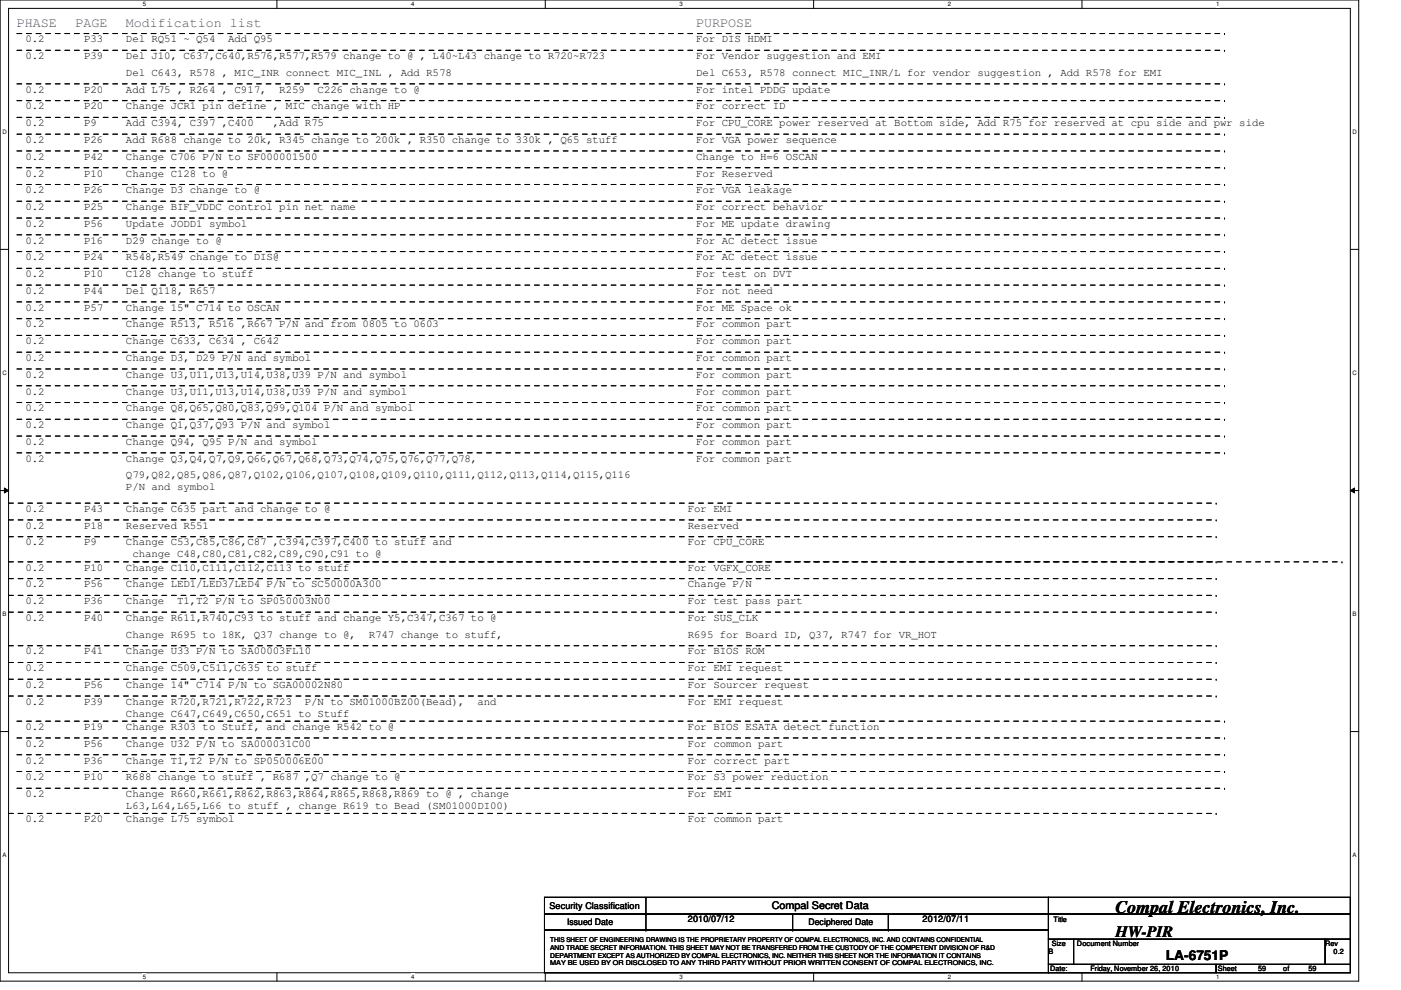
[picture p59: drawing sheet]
<svg xmlns="http://www.w3.org/2000/svg" width="297mm" height="210mm" viewBox="0 0 297 210" stroke-linecap="round" stroke-linejoin="round" font-family="sans-serif">
<defs><g id="words">
<text font-size="3.7" x="236.5" y="193.6">Compal Electronics, Inc.</text>
<text font-size="3.3" x="236.5" y="198.6">HW-PIR</text>
<g font-size="2.8" fill="#00f">
<text x="3.6" y="5.8">PHASE</text>
<text x="16" y="5.8">PAGE</text>
<text x="26.7" y="5.8">Modification list</text>
<text x="147.6" y="5.8">PURPOSE</text>
</g>
<text font-size="2.8" x="247.2" y="203.5">LA-6751P</text>
<g font-size="2.3">
<text x="5.4" y="9">0.2</text>
<text x="17.8" y="9">P33</text>
<text x="26.7" y="9">Del RQ51 ~ Q54</text>
<text x="48.4" y="9">Add Q95</text>
<text x="147.6" y="9">For DIS HDMI</text>
<text x="5.4" y="12.5">0.2</text>
<text x="17.8" y="12.5">P39</text>
<text x="26.7" y="12.5">Del J10, C637,C640,R576,R577,R579 change to @ , L40~L43 change to R720~R723</text>
<text x="26.7" y="16.1">Del C643, R578 , MIC_INR connect MIC_INL , Add R578</text>
<text x="147.6" y="12.5">For Vendor suggestion and EMI</text>
<text x="147.6" y="16.1">Del C653, R578 connect MIC_INR/L for vendor suggestion , Add R578 for EMI</text>
<text x="5.4" y="19.6">0.2</text>
<text x="5.4" y="23.2">0.2</text>
<text x="17.8" y="19.6">P20</text>
<text x="17.8" y="23.2">P20</text>
<text x="26.7" y="19.6">Add L75 , R264 , C917,</text>
<text x="26.7" y="23.2">Change JCR1 pin define , MIC change with HP</text>
<text x="59.2" y="19.6">R259</text>
<text x="67.3" y="19.6">C226 change to @</text>
<text x="147.6" y="19.6">For intel PDDG update</text>
<text x="147.6" y="23.2">For correct ID</text>
<text x="5.4" y="26.8">0.2</text>
<text x="17.8" y="26.8">P9</text>
<text x="26.7" y="26.8">Add C394, C397 ,C400</text>
<text x="57.9" y="26.8">,Add R75</text>
<text x="147.6" y="26.8">For CPU_CORE power reserved at Bottom side, Add R75 for reserved at cpu side and pwr side</text>
<text x="5.4" y="30.3">0.2</text>
<text x="5.4" y="33.9">0.2</text>
<text x="17.8" y="30.3">P26</text>
<text x="17.8" y="33.9">P42</text>
<text x="26.7" y="30.3">Add R688 change to 20k, R345 change to 200k , R350 change to 330k , Q65 stuff</text>
<text x="26.7" y="33.9">Change C706 P/N to SF000001500</text>
<text x="147.6" y="30.3">For VGA power sequence</text>
<text x="147.6" y="33.9">Change to H=6 OSCAN</text>
<text x="5.4" y="37.4">0.2</text>
<text x="5.4" y="41">0.2</text>
<text x="17.8" y="37.4">P10</text>
<text x="17.8" y="41">P26</text>
<text x="26.7" y="37.4">Change C128 to @</text>
<text x="26.7" y="41">Change D3 change to @</text>
<text x="147.6" y="37.4">For Reserved</text>
<text x="147.6" y="41">For VGA leakage</text>
<text x="5.4" y="44.5">0.2</text>
<text x="17.8" y="44.5">P25</text>
<text x="26.7" y="44.5">Change BIF_VDDC control pin net name</text>
<text x="147.6" y="44.5">For correct behavior</text>
<text x="5.4" y="48.1">0.2</text>
<text x="5.4" y="51.6">0.2</text>
<text x="17.8" y="48.1">P56</text>
<text x="17.8" y="51.6">P16</text>
<text x="26.7" y="48.1">Update JODD1 symbol</text>
<text x="26.7" y="51.6">D29 change to @</text>
<text x="147.6" y="48.1">For ME update drawing</text>
<text x="147.6" y="51.6">For AC detect issue</text>
<text x="5.4" y="55.2">0.2</text>
<text x="5.4" y="58.8">0.2</text>
<text x="17.8" y="55.2">P24</text>
<text x="17.8" y="58.8">P10</text>
<text x="26.7" y="55.2">R548,R549 change to DIS@</text>
<text x="26.7" y="58.8">C128 change to stuff</text>
<text x="147.6" y="55.2">For AC detect issue</text>
<text x="147.6" y="58.8">For test on DVT</text>
<text x="5.4" y="62.3">0.2</text>
<text x="5.4" y="65.9">0.2</text>
<text x="17.8" y="62.3">P44</text>
<text x="17.8" y="65.9">P57</text>
<text x="26.7" y="62.3">Del Q118, R657</text>
<text x="26.7" y="65.9">Change 15&quot; C714 to OSCAN</text>
<text x="147.6" y="62.3">For not need</text>
<text x="147.6" y="65.9">For ME Space ok</text>
<text x="5.4" y="69.4">0.2</text>
<text x="26.7" y="69.4">Change R513, R516 ,R667 P/N and from 0805 to 0603</text>
<text x="147.6" y="69.4">For common part</text>
<text x="5.4" y="73">0.2</text>
<text x="5.4" y="76.5">0.2</text>
<text x="26.7" y="73">Change C633, C634 , C642</text>
<text x="26.7" y="76.5">Change D3, D29 P/N and symbol</text>
<text x="147.6" y="73">For common part</text>
<text x="147.6" y="76.5">For common part</text>
<text x="5.4" y="80.1">0.2</text>
<text x="5.4" y="83.7">0.2</text>
<text x="26.7" y="80.1">Change U3,U11,U13,U14,U38,U39 P/N and symbol</text>
<text x="26.7" y="83.7">Change U3,U11,U13,U14,U38,U39 P/N and symbol</text>
<text x="147.6" y="80.1">For common part</text>
<text x="147.6" y="83.7">For common part</text>
<text x="5.4" y="87.2">0.2</text>
<text x="26.7" y="87.2">Change Q8,Q65,Q80,Q83,Q99,Q104 P/N and symbol</text>
<text x="147.6" y="87.2">For common part</text>
<text x="5.4" y="90.8">0.2</text>
<text x="5.4" y="94.3">0.2</text>
<text x="26.7" y="90.8">Change Q1,Q37,Q93 P/N and symbol</text>
<text x="26.7" y="94.3">Change Q94, Q95 P/N and symbol</text>
<text x="147.6" y="90.8">For common part</text>
<text x="147.6" y="94.3">For common part</text>
<text x="5.4" y="97.9">0.2</text>
<text x="26.7" y="101.4">Q79,Q82,Q85,Q86,Q87,Q102,Q106,Q107,Q108,Q109,Q110,Q111,Q112,Q113,Q114,Q115,Q116</text>
<text x="26.7" y="97.9">Change Q3,Q4,Q7,Q9,Q66,Q67,Q68,Q73,Q74,Q75,Q76,Q77,Q78,</text>
<text x="147.6" y="97.9">For common part</text>
<text x="26.7" y="103.9">P/N and symbol</text>
<text x="5.4" y="108.5">0.2</text>
<text x="5.4" y="112.1">0.2</text>
<text x="17.8" y="108.5">P43</text>
<text x="17.8" y="112.1">P18</text>
<text x="26.7" y="108.5">Change C635 part and change to @</text>
<text x="26.7" y="112.1">Reserved R551</text>
<text x="145.8" y="108.5">For EMI</text>
<text x="145.8" y="112.1">Reserved</text>
<text x="5.4" y="115.7">0.2</text>
<text x="17.8" y="115.7">P9</text>
<text x="26.7" y="115.7">Change C53,C85,C86,C87 ,C394,C397,C400 to stuff and</text>
<text x="28.1" y="118.2">change C48,C80,C81,C82,C89,C90,C91 to @</text>
<text x="145.8" y="115.7">For CPU_CORE</text>
<text x="5.4" y="121">0.2</text>
<text x="5.4" y="124.5">0.2</text>
<text x="17.8" y="124.5">P56</text>
<text x="17.8" y="121">P10</text>
<text x="26.7" y="121">Change C110,C111,C112,C113 to stuff</text>
<text x="26.7" y="124.5">Change LED1/LED3/LED4 P/N to SC50000A300</text>
<text x="145.8" y="124.5">Change P/N</text>
<text x="145.8" y="121">For VGFX_CORE</text>
<text x="5.4" y="128.1">0.2</text>
<text x="5.4" y="131.7">0.2</text>
<text x="17.8" y="128.1">P36</text>
<text x="17.8" y="131.7">P40</text>
<text x="26.7" y="131.7">Change R611,R740,C93 to stuff and change Y5,C347,C367 to @</text>
<text x="26.7" y="128.1">Change</text>
<text x="37.5" y="128.1">T1,T2 P/N to SP050003N00</text>
<text x="145.8" y="128.1">For test pass part</text>
<text x="145.8" y="131.7">For SUS_CLK</text>
<text x="26.7" y="135.2">Change R695 to 18K, Q37 change to @,</text>
<text x="78.2" y="135.2">R747 change to stuff,</text>
<text x="145.8" y="135.2">R695 for Board ID, Q37, R747 for VR_HOT</text>
<text x="5.4" y="138.8">0.2</text>
<text x="5.4" y="142.3">0.2</text>
<text x="17.8" y="138.8">P41</text>
<text x="26.7" y="138.8">Change U33 P/N to SA00003FL10</text>
<text x="26.7" y="142.3">Change C509,C511,C635 to stuff</text>
<text x="145.8" y="138.8">For BIOS ROM</text>
<text x="145.8" y="142.3">For EMI request</text>
<text x="5.4" y="145.9">0.2</text>
<text x="5.4" y="149.4">0.2</text>
<text x="17.8" y="145.9">P56</text>
<text x="17.8" y="149.4">P39</text>
<text x="26.7" y="145.9">Change 14&quot; C714 P/N to SGA00002N80</text>
<text x="26.7" y="149.4">Change R720,R721,R722,R723</text>
<text x="64.6" y="149.4">P/N to SM01000BZ00(Bead),</text>
<text x="101.2" y="149.4">and</text>
<text x="145.8" y="145.9">For Sourcer request</text>
<text x="145.8" y="149.4">For EMI request</text>
<text x="5.4" y="154.8">0.2</text>
<text x="17.8" y="154.8">P19</text>
<text x="26.7" y="151.9">Change C647,C649,C650,C651 to Stuff</text>
<text x="26.7" y="154.8">Change R303 to Stuff, and change R542 to @</text>
<text x="145.8" y="154.8">For BIOS ESATA detect function</text>
<text x="5.4" y="161.9">0.2</text>
<text x="5.4" y="158.3">0.2</text>
<text x="17.8" y="161.9">P36</text>
<text x="17.8" y="158.3">P56</text>
<text x="26.7" y="161.9">Change T1,T2 P/N to SP050006E00</text>
<text x="26.7" y="158.3">Change U32 P/N to SA000031C00</text>
<text x="145.8" y="161.9">For correct part</text>
<text x="145.8" y="158.3">For common part</text>
<text x="5.4" y="165.4">0.2</text>
<text x="17.8" y="165.4">P10</text>
<text x="26.7" y="165.4">R688 change to stuff , R687 ,Q7 change to @</text>
<text x="145.8" y="165.4">For S3 power reduction</text>
<text x="5.4" y="169">0.2</text>
<text x="26.7" y="169">Change R660,R661,R862,R863,R864,R865,R868,R869 to @ , change</text>
<text x="26.7" y="171.5">L63,L64,L65,L66 to stuff , change R619 to Bead (SM01000DI00)</text>
<text x="145.8" y="169">For EMI</text>
<text x="5.4" y="174.3">0.2</text>
<text x="17.8" y="174.3">P20</text>
<text x="26.7" y="174.3">Change L75 symbol</text>
<text x="145.8" y="174.3">For common part</text>
</g>
<text font-size="2.2" x="163.6" y="192.8">Compal Secret Data</text>
<g font-size="1.9">
<text x="116.5" y="192.7">Security Classification</text>
<text x="120.2" y="196">Issued Date</text>
<text x="145.8" y="195.6">2010/07/12</text>
<text x="171.4" y="196.2">Deciphered Date</text>
<text x="195.6" y="195.6">2012/07/11</text>
</g>
<g font-size="1.6">
<text x="223.3" y="195.4">Title</text>
<text x="222.3" y="202.4">B</text>
<text x="223" y="200.6">Size</text>
<text x="228.3" y="200.6">Document Number</text>
<text x="281" y="200.6">Rev</text>
<text x="282.7" y="202.4">0.2</text>
<text x="222.6" y="205.9">Date:</text>
<text x="231.2" y="205.9">Friday, November 26, 2010</text>
<text x="258.2" y="205.9">Sheet</text>
<text x="266.7" y="205.9">59</text>
<text x="272.1" y="205.9">of</text>
<text x="277.4" y="205.9">59</text>
</g>
<g font-size="1.4">
<text x="116.7" y="199.7">THIS SHEET OF ENGINEERING DRAWING IS THE PROPRIETARY PROPERTY OF COMPAL ELECTRONICS, INC. AND CONTAINS CONFIDENTIAL</text>
<text x="116.7" y="201.4">AND TRADE SECRET INFORMATION. THIS SHEET MAY NOT BE TRANSFERED FROM THE CUSTODY OF THE COMPETENT DIVISION OF R&amp;D</text>
<text x="116.7" y="203">DEPARTMENT EXCEPT AS AUTHORIZED BY COMPAL ELECTRONICS, INC. NEITHER THIS SHEET NOR THE INFORMATION IT CONTAINS</text>
<text x="116.7" y="204.7">MAY BE USED BY OR DISCLOSED TO ANY THIRD PARTY WITHOUT PRIOR WRITTEN CONSENT OF COMPAL ELECTRONICS, INC.</text>
</g>
<g font-size="1.3">
<text x="30.3" y="1.3">5</text>
<text x="87.2" y="1.3">4</text>
<text x="144.1" y="1.3">3</text>
<text x="201" y="1.3">2</text>
<text x="257.8" y="1.3">1</text>
<text x=".5" y="28.4">D</text>
<text x="286.8" y="28.4">D</text>
<text x=".5" y="79.5">C</text>
<text x="286.8" y="79.5">C</text>
<text x=".5" y="130.7">B</text>
<text x="286.8" y="130.7">B</text>
<text x=".5" y="181.8">A</text>
<text x="286.8" y="181.8">A</text>
<text x="30.3" y="207.6">5</text>
<text x="87.2" y="207.6">4</text>
<text x="144.1" y="207.6">3</text>
<text x="201" y="207.6">2</text>
<text x="257.8" y="207.6">1</text>
</g>
</g></defs>
<path d="M0 0h288.1v208h-288.1zM1.8 1.8h284.5v204.4h-284.5z" fill="none" stroke="#000" stroke-width=".21"/>
<g fill="#fff">
<path d="M30.3 .2h.6v1.4h-.6z"/>
<path d="M30.3 206.4h.6v1.4h-.6z"/>
</g>
<path d="M58.7 0v1.8M58.7 206.2v1.8" fill="none" stroke="#000" stroke-width=".21"/>
<g fill="#fff">
<path d="M87.2 .2h.6v1.4h-.6z"/>
<path d="M87.2 206.4h.6v1.4h-.6z"/>
</g>
<path d="M115.6 0v1.8M115.6 206.2v1.8" fill="none" stroke="#000" stroke-width=".21"/>
<g fill="#fff">
<path d="M144.1 .2h.6v1.4h-.6z"/>
<path d="M144.1 206.4h.6v1.4h-.6z"/>
</g>
<path d="M172.5 0v1.8M172.5 206.2v1.8" fill="none" stroke="#000" stroke-width=".21"/>
<g fill="#fff">
<path d="M201 .2h.6v1.4h-.6z"/>
<path d="M201 206.4h.6v1.4h-.6z"/>
</g>
<path d="M229.4 0v1.8M229.4 206.2v1.8" fill="none" stroke="#000" stroke-width=".21"/>
<g fill="#fff">
<path d="M257.8 .2h.7v1.4h-.7z"/>
<path d="M257.8 206.4h.7v1.4h-.7z"/>
<path d="M.5 27.3h.9v1.4h-.9z"/>
<path d="M286.8 27.3h.9v1.4h-.9z"/>
<path d="M.5 78.4h.9v1.4h-.9z"/>
<path d="M286.8 78.4h.9v1.4h-.9z"/>
</g>
<path d="M0 52.9h1.8M286.3 52.9h1.8" fill="none" stroke="#000" stroke-width=".21"/>
<g fill="#fff">
<path d="M.5 129.5h.8v1.4h-.8z"/>
<path d="M286.8 129.5h.8v1.4h-.8z"/>
</g>
<path d="M0 104h1.8M.9 103.5l.9 .5-.9 .5zM286.3 104l.9-.5v1zM286.3 104h1.8" fill="none" stroke="#000" stroke-width=".21"/>
<path d="M.9 103.5l.9 .5-.9 .5zM286.3 104l.9-.5v1z" fill="#000"/>
<g fill="#fff">
<path d="M.5 180.6h.8v1.4h-.8z"/>
<path d="M286.8 180.6h.8v1.4h-.8z"/>
</g>
<g fill="none" stroke="#000" stroke-width=".21">
<path d="M0 155.1h1.8M286.3 155.1h1.8M115.4 190.2h106.9v3.6h-106.9zM115.4 193.8h106.9v3.4h-106.9zM115.4 197.2h106.9v9h-106.9zM136.9 193.8h.1M136.9 197.2h.1M136.9 190.2v7M168.1 197.2h.1M168.1 193.8v3.4M188.3 197.2h.1M188.3 193.8v3.4"/>
<path d="M222.3 190.2h64v3.6h-64zM222.3 193.8h64v5.3h-64zM222.3 199.1h5.3v5.4h-5.3zM227.6 199.1h53.4v5.4h-53.4zM281 199.1h5.3v5.4h-5.3zM222.3 204.5h35.5v1.7h-35.5zM257.8 204.5h28.5v1.7h-28.5z"/>
</g>
<g fill="none" stroke="#000" stroke-width=".21" stroke-dasharray="1 1 1 1 1 1 1 1">
<path d="M3.6 7.1h256M3.6 10.7h256M3.6 17.8h256M259.6 7.1h.1M259.6 10.7h.1M259.6 17.8h.1M3.6 21.3h256M3.6 24.9h256M3.6 28.4h256M3.6 32h256M3.6 35.6h256M3.6 39.1h256"/>
<path d="M259.6 21.3h.1M259.6 24.9h.1M259.6 28.4h.1M259.6 32h.1M259.6 35.6h.1M259.6 39.1h.1M3.6 42.7h256M3.6 46.2h256M3.6 49.8h256M3.6 53.3h256M3.6 56.9h256M259.6 42.7h.1"/>
<path d="M259.6 46.2h.1M259.6 49.8h.1M259.6 53.3h.1M259.6 56.9h.1M3.6 60.5h256M3.6 64h256M3.6 67.6h256M3.6 71.1h256M3.6 74.7h256M3.6 78.2h256M259.6 60.5h.1M259.6 64h.1"/>
<path d="M259.6 67.6h.1M259.6 71.1h.1M259.6 74.7h.1M259.6 78.2h.1M3.6 81.8h256M3.6 85.3h256M3.6 88.9h256M3.6 92.5h256M3.6 96h256M259.6 81.8h.1M259.6 85.3h.1M259.6 88.9h.1"/>
<path d="M259.6 92.5h.1M259.6 96h.1M1.8 106.7h256M1.8 110.2h256M1.8 113.8h256M1.8 119.1h256M28.5 119.1h256M257.8 106.7h.1M257.8 110.2h.1M257.8 113.8h.1M257.8 119.1h.1M284.5 119.1h.1"/>
<path d="M1.8 122.7h256M1.8 129.8h256M1.8 126.2h256M1.8 136.9h256M257.8 122.7h.1M257.8 129.8h.1M257.8 126.2h.1M257.8 136.9h.1M1.8 140.5h256M1.8 144h256M1.8 147.6h256M3.6 152.9h256"/>
<path d="M3.6 156.5h256M257.8 140.5h.1M257.8 144h.1M257.8 147.6h.1M259.6 152.9h.1M259.6 156.5h.1M1.8 172.5h256M3.6 160h256M3.6 163.6h256M3.6 167.1h256M257.8 172.5h.1M259.6 160h.1"/>
<path d="M259.6 163.6h.1M259.6 167.1h.1"/>
</g>
<use href="#words"/>
</svg>
